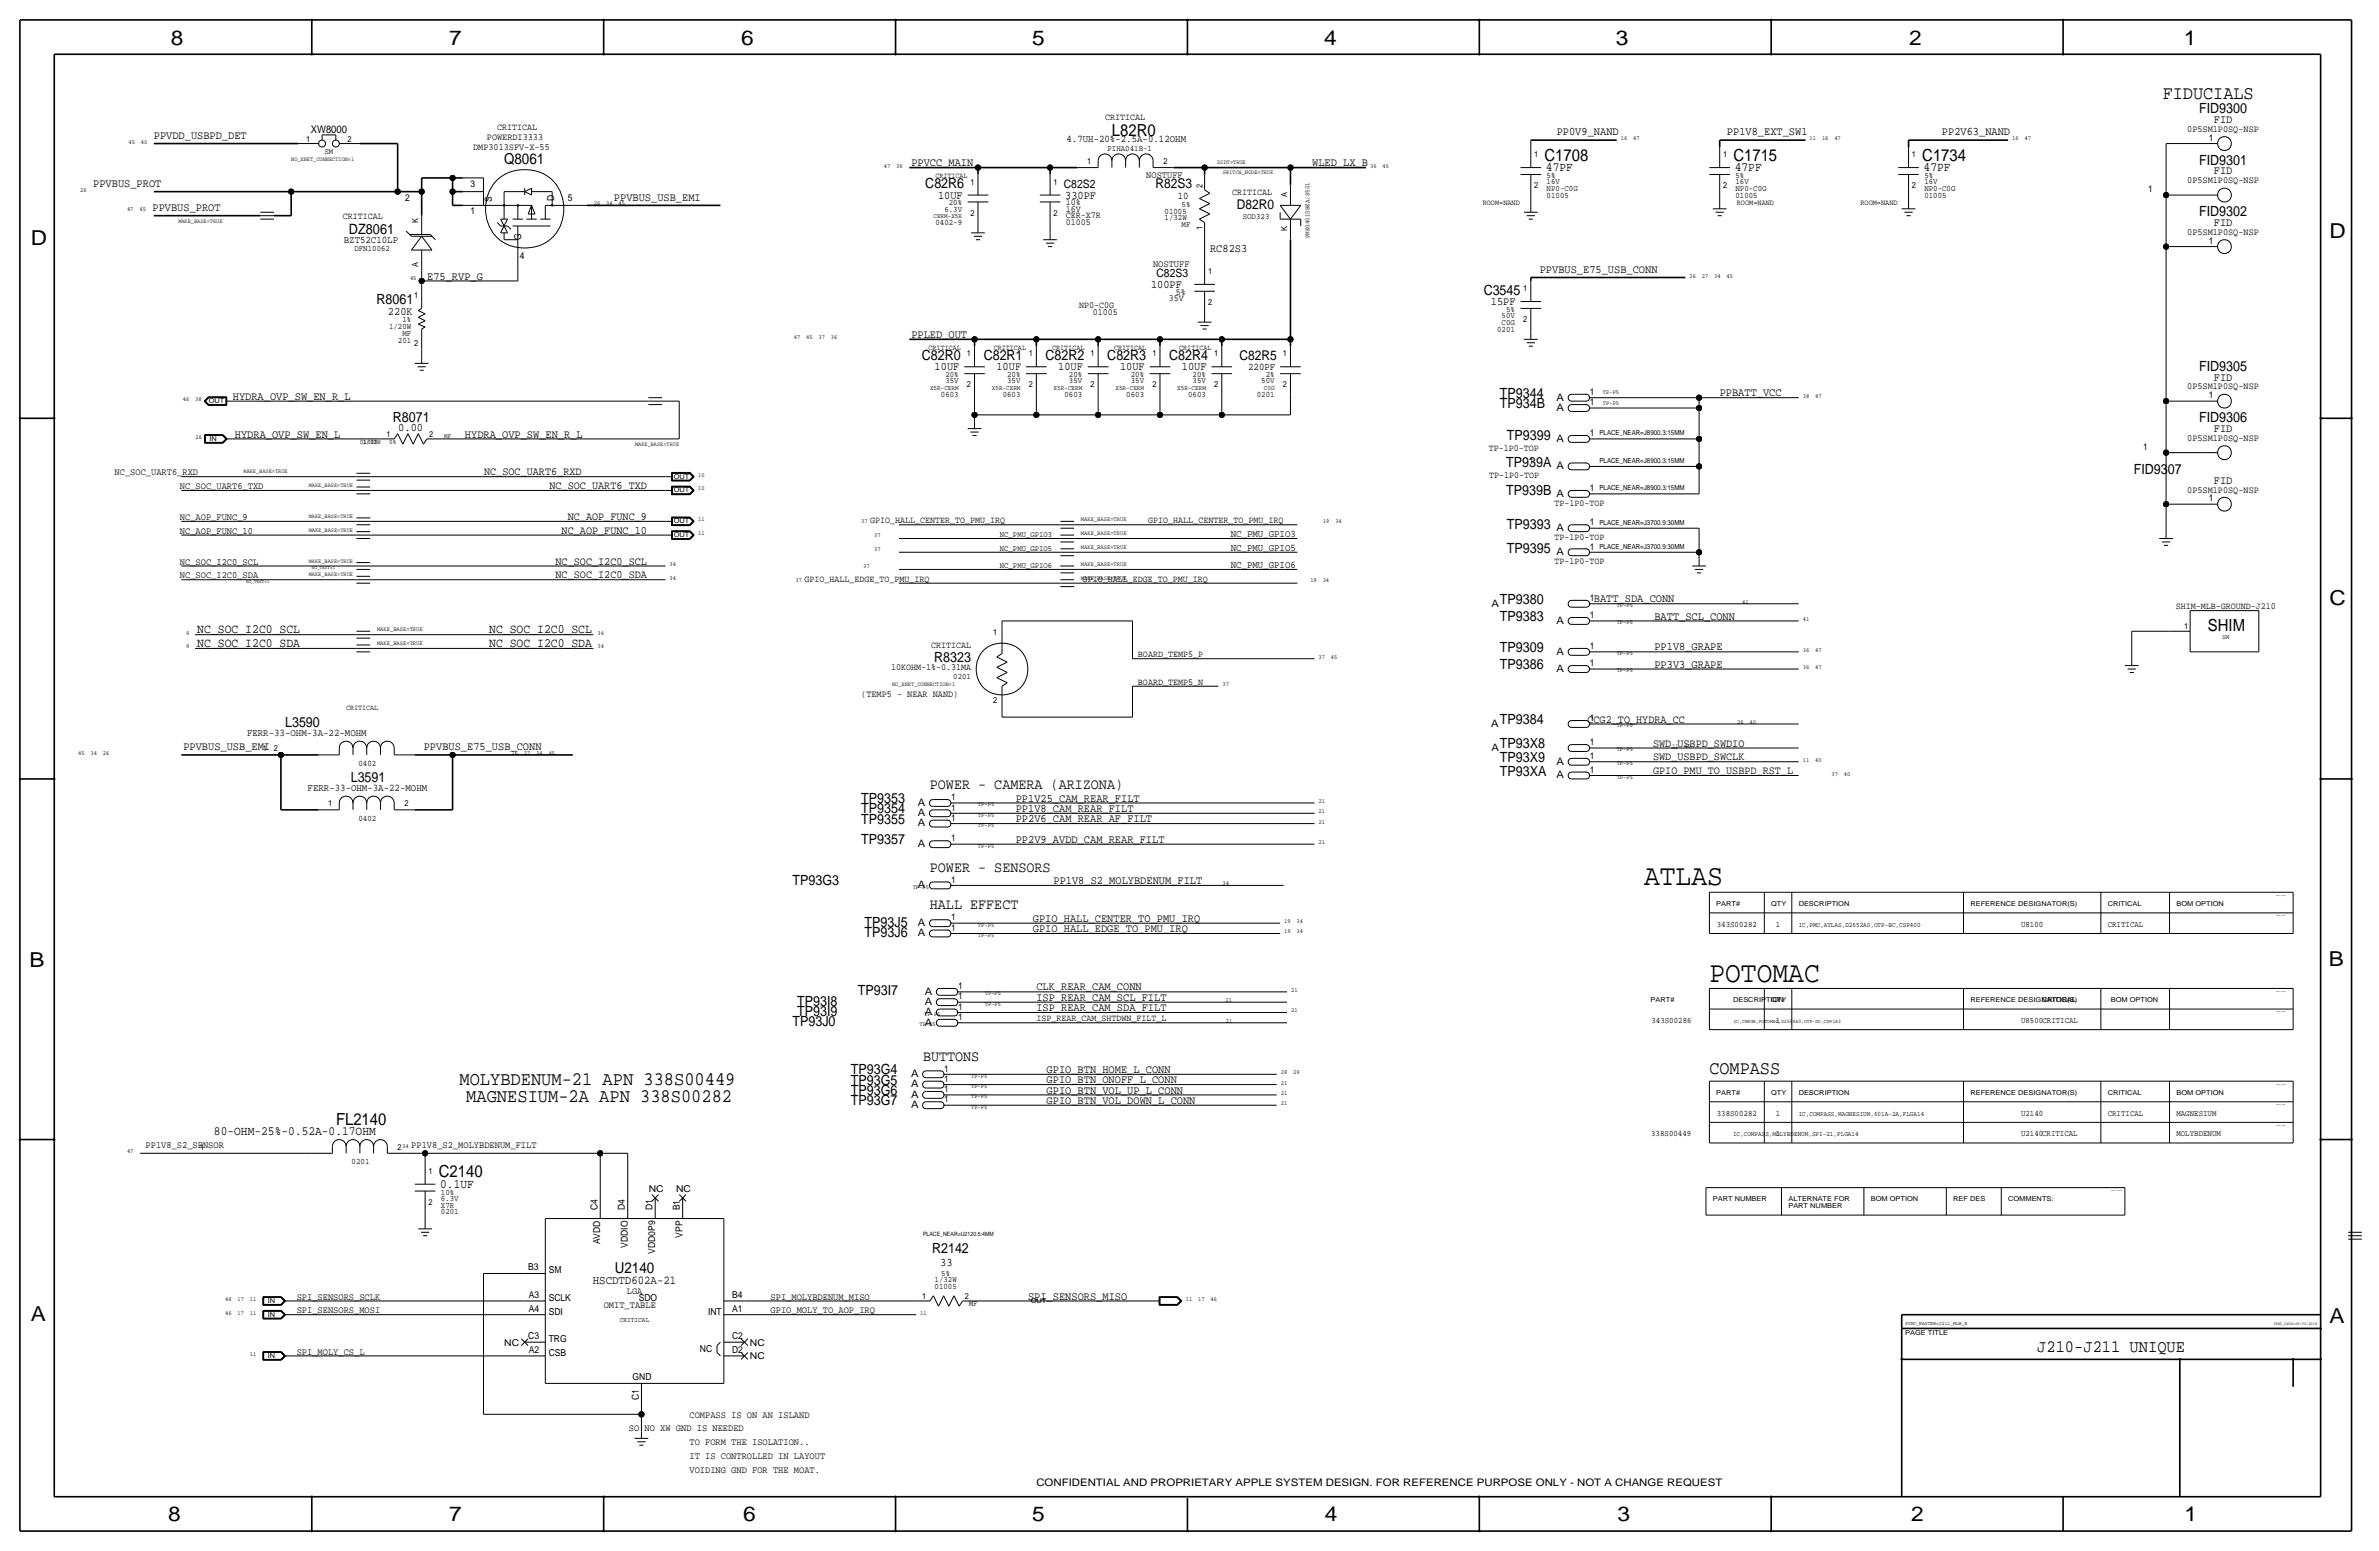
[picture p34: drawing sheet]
<svg xmlns="http://www.w3.org/2000/svg" width="880mm" height="574mm" viewBox="0 0 880 574" stroke-linecap="round" stroke-linejoin="round" font-family="sans-serif">
<defs><g id="words">
<g font-size="10.9">
<text x="608.1" y="327.4">ATLAS</text>
<text x="632.2" y="363">POTOMAC</text>
</g>
<g font-size="7.6">
<text x="63.2" y="16.5">8</text>
<text x="166.1" y="16.5">7</text>
<text x="274.1" y="16.5">6</text>
<text x="381.8" y="16.5">5</text>
<text x="489.7" y="16.5">4</text>
<text x="597.7" y="16.5">3</text>
<text x="706.1" y="16.5">2</text>
<text x="807.7" y="16.5">1</text>
<text x="861.6" y="88.1">D</text>
<text x="11.4" y="90.4">D</text>
<text x="861.6" y="223.8">C</text>
<text x="10.9" y="357.6">B</text>
<text x="861.3" y="357.4">B</text>
<text x="11.4" y="488.4">A</text>
<text x="861.6" y="489.2">A</text>
<text x="62.2" y="562.6">8</text>
<text x="166.1" y="562.6">7</text>
<text x="274.8" y="562.6">6</text>
<text x="381.8" y="562.6">5</text>
<text x="490" y="562.6">4</text>
<text x="598.2" y="562.6">3</text>
<text x="706.9" y="562.6">2</text>
<text x="808" y="562.6">1</text>
</g>
<g font-size="7.1">
<text x="169.9" y="401.1">MOLYBDENUM-21 APN 338S00449</text>
<text x="172.5" y="407.4">MAGNESIUM-2A APN 338S00282</text>
</g>
<g font-size="7">
<text x="799.8" y="36.6">FIDUCIALS</text>
<text x="632.2" y="397.3">COMPASS</text>
</g>
<text font-size="6.4" x="753.4" y="500.1">J210-J211 UNIQUE</text>
<g font-size="6.2">
<text x="411.3" y="50.3">L82R0</text>
<text x="571.2" y="59.4">C1708</text>
<text x="641.1" y="59.4">C1715</text>
<text x="710.9" y="59.4">C1734</text>
<text x="816.6" y="233.4">SHIM</text>
<text x="124.3" y="416.1">FL2140</text>
<text x="162.3" y="435.4">C2140</text>
</g>
<g font-size="5.6">
<text x="186.4" y="60.7">Q8061</text>
<text x="343.9" y="291.8">POWER - CAMERA (ARIZONA)</text>
<text x="343.9" y="322.3">POWER - SENSORS</text>
<text x="343.9" y="336.3">HALL EFFECT</text>
<text x="341.4" y="392.2">BUTTONS</text>
<text x="227.4" y="470.9">U2140</text>
</g>
<text font-size="5.3" x="129.1" y="86.4">DZ8061</text>
<g font-size="5.2">
<text x="813.3" y="41.9">FID9300</text>
<text x="813.3" y="61">FID9301</text>
<text x="342.2" y="69.6">C82R6</text>
<text x="813.3" y="80">FID9302</text>
<text x="139.3" y="112.5">R8061</text>
<text x="548.7" y="109">C3545</text>
<text x="340.9" y="133.1">C82R0</text>
<text x="363.8" y="133.1">C82R1</text>
<text x="386.7" y="133.1">C82R2</text>
<text x="409.5" y="133.1">C82R3</text>
<text x="432.4" y="133.1">C82R4</text>
<text x="813.3" y="137.2">FID9305</text>
<text x="554.7" y="147.1">TP9344</text>
<text x="145.3" y="156">R8071</text>
<text x="554.7" y="150.9">TP934B</text>
<text x="813.3" y="156.2">FID9306</text>
<text x="557.3" y="162.6">TP9399</text>
<text x="557" y="172.7">TP939A</text>
<text x="789.2" y="175.3">FID9307</text>
<text x="557" y="182.9">TP939B</text>
<text x="557.3" y="195.6">TP9393</text>
<text x="557.3" y="204.5">TP9395</text>
<text x="554.7" y="223.3">TP9380</text>
<text x="554.7" y="229.6">TP9383</text>
<text x="345.5" y="244.9">R8323</text>
<text x="554.7" y="241">TP9309</text>
<text x="554.7" y="247.4">TP9386</text>
<text x="105.4" y="268.7">L3590</text>
<text x="554.7" y="267.7">TP9384</text>
<text x="554.7" y="281.7">TP93X9</text>
<text x="554.7" y="276.6">TP93X8</text>
<text x="554.7" y="286.8">TP93XA</text>
<text x="129.7" y="289.1">L3591</text>
<text x="318.5" y="296.9">TP9353</text>
<text x="318.5" y="300.7">TP9354</text>
<text x="318.5" y="304.5">TP9355</text>
<text x="318.5" y="312.2">TP9357</text>
<text x="293.1" y="327.4">TP93G3</text>
<text x="319.8" y="346.5">TP93J6</text>
<text x="319.8" y="342.6">TP93J5</text>
<text x="294.8" y="371.9">TP93I8</text>
<text x="317.2" y="368">TP93I7</text>
<text x="294.8" y="375.7">TP93I9</text>
<text x="293.1" y="379.5">TP93J0</text>
<text x="314.7" y="401.1">TP93G5</text>
<text x="314.7" y="397.3">TP93G4</text>
<text x="314.7" y="404.9">TP93G6</text>
<text x="314.7" y="408.7">TP93G7</text>
<text x="344.7" y="463.3">R2142</text>
</g>
<g font-size="5">
<text x="427.3" y="69.6">R82S3</text>
<text x="457.4" y="77.2">D82R0</text>
<text x="458.4" y="133.1">C82R5</text>
</g>
<g font-size="4.7">
<text x="571.8" y="63.2">47PF</text>
<text x="641.6" y="63.2">47PF</text>
<text x="711.5" y="63.2">47PF</text>
<text x="73" y="234.2">NC_SOC_I2C0_SCL</text>
<text x="73" y="239.3">NC_SOC_I2C0_SDA</text>
<text x="180.9" y="234.2">NC_SOC_I2C0_SCL</text>
<text x="180.9" y="239.3">NC_SOC_I2C0_SDA</text>
<text x="79.1" y="419.6">80-OHM-25%-0.52A-0.17OHM</text>
<text x="162.8" y="439.2">0.1UF</text>
</g>
<text font-size="4.4" x="219.3" y="474.7">HSCDTD602A-21</text>
<g font-size="4.3">
<text x="818.8" y="45.5">FID</text>
<text x="56.9" y="51.3">PPVDD_USBPD_DET</text>
<text x="575.7" y="50">PP0V9_NAND</text>
<text x="638.7" y="50">PP1V8_EXT_SW1</text>
<text x="718.2" y="50">PP2V63_NAND</text>
<text x="337.1" y="61.5">PPVCC_MAIN</text>
<text x="485.3" y="61.5">WLED_LX_B</text>
<text x="818.8" y="64.5">FID</text>
<text x="34.5" y="69.1">PPVBUS_PROT</text>
<text x="393.4" y="69.6">C82S2</text>
<text x="56.4" y="78">PPVBUS_PROT</text>
<text x="227.1" y="74.2">PPVBUS_USB_EMI</text>
<text x="346.9" y="73.4">10UF</text>
<text x="394" y="73.4">330PF</text>
<text x="818.8" y="83.6">FID</text>
<text x="447.5" y="93.2">RC82S3</text>
<text x="569.5" y="100.8">PPVBUS_E75_USB_CONN</text>
<text x="158" y="103.4">E75_RVP_G</text>
<text x="425.7" y="106.4">100PF</text>
<text x="427.7" y="102.6">C82S3</text>
<text x="551.4" y="112.8">15PF</text>
<text x="143.5" y="116.3">220K</text>
<text x="337.1" y="125">PPLED_OUT</text>
<text x="345.7" y="136.9">10UF</text>
<text x="368.5" y="136.9">10UF</text>
<text x="391.4" y="136.9">10UF</text>
<text x="414.2" y="136.9">10UF</text>
<text x="437.1" y="136.9">10UF</text>
<text x="818.8" y="140.7">FID</text>
<text x="86.1" y="147.8">HYDRA_OVP_SW_EN_R_L</text>
<text x="636" y="146.6">PPBATT_VCC</text>
<text x="86.9" y="161.8">HYDRA_OVP_SW_EN_L</text>
<text x="147.3" y="159.5">0.00</text>
<text x="172" y="161.8">HYDRA_OVP_SW_EN_R_L</text>
<text x="818.8" y="159.8">FID</text>
<text x="818.8" y="178.8">FID</text>
<text x="589.5" y="222.8">BATT_SDA_CONN</text>
<text x="611.9" y="229.1">BATT_SCL_CONN</text>
<text x="611.9" y="240.5">PP1V8_GRAPE</text>
<text x="611.9" y="246.9">PP3V3_GRAPE</text>
<text x="67.8" y="277.4">PPVBUS_USB_EMI</text>
<text x="156.7" y="277.4">PPVBUS_E75_USB_CONN</text>
<text x="375.7" y="296.4">PP1V25_CAM_REAR_FILT</text>
<text x="375.7" y="304">PP2V6_CAM_REAR_AF_FILT</text>
<text x="375.7" y="300.2">PP1V8_CAM_REAR_FILT</text>
<text x="375.7" y="311.7">PP2V9_AVDD_CAM_REAR_FILT</text>
<text x="389.6" y="326.9">PP1V8_S2_MOLYBDENUM_FILT</text>
<text x="382" y="340.9">GPIO_HALL_CENTER_TO_PMU_IRQ</text>
<text x="382" y="344.7">GPIO_HALL_EDGE_TO_PMU_IRQ</text>
<text x="383.3" y="370.1">ISP_REAR_CAM_SCL_FILT</text>
<text x="383.3" y="366.3">CLK_REAR_CAM_CONN</text>
<text x="383.3" y="373.9">ISP_REAR_CAM_SDA_FILT</text>
<text x="387.1" y="396.7">GPIO_BTN_HOME_L_CONN</text>
<text x="387.1" y="400.6">GPIO_BTN_ONOFF_L_CONN</text>
<text x="387.1" y="404.4">GPIO_BTN_VOL_UP_L_CONN</text>
<text x="387.1" y="408.2">GPIO_BTN_VOL_DOWN_L_CONN</text>
<text x="347.7" y="468.1">33</text>
<text x="380.2" y="480.6">SPI_SENSORS_MISO</text>
</g>
<g font-size="4.2">
<text x="179.1" y="175.8">NC_SOC_UART6_RXD</text>
<text x="203.2" y="180.8">NC_SOC_UART6_TXD</text>
<text x="207.7" y="197.4">NC_AOP_FUNC_10</text>
<text x="210" y="192.3">NC_AOP_FUNC_9</text>
<text x="205.5" y="208.8">NC_SOC_I2C0_SCL</text>
<text x="205.5" y="213.9">NC_SOC_I2C0_SDA</text>
<text x="587.1" y="267.2">CCG2_TO_HYDRA_CC</text>
<text x="611.4" y="276.1">SWD_USBPD_SWDIO</text>
<text x="611.4" y="281.2">SWD_USBPD_SWCLK</text>
<text x="611.4" y="286.3">GPIO_PMU_TO_USBPD_RST_L</text>
</g>
<text font-size="3.9" x="115" y="49.3">XW8000</text>
<g font-size="3.8">
<text x="394.4" y="52.6">4.7UH-20%-2.5A-0.12OHM</text>
<text x="435.6" y="73.7">10</text>
<text x="127.2" y="89.9">BZT52C10LP</text>
<text x="461.6" y="136.9">220PF</text>
<text x="575.7" y="148.1">A</text>
<text x="575.7" y="151.9">A</text>
<text x="575.7" y="163.4">A</text>
<text x="575.7" y="173.5">A</text>
<text x="575.7" y="183.7">A</text>
<text x="575.7" y="196.4">A</text>
<text x="455.2" y="198.6">NC_PMU_GPIO3</text>
<text x="455.2" y="203.7">NC_PMU_GPIO5</text>
<text x="575.7" y="205.3">A</text>
<text x="455.2" y="210.1">NC_PMU_GPIO6</text>
<text x="551.6" y="224.3">A</text>
<text x="575.7" y="230.7">A</text>
<text x="575.7" y="242.1">A</text>
<text x="575.7" y="248.5">A</text>
<text x="551.4" y="268.8">A</text>
<text x="91.4" y="272.3">FERR-33-OHM-3A-22-MOHM</text>
<text x="551.6" y="277.7">A</text>
<text x="575.7" y="287.8">A</text>
<text x="575.7" y="282.8">A</text>
<text x="113.8" y="292.6">FERR-33-OHM-3A-22-MOHM</text>
<text x="339.5" y="298">A</text>
<text x="339.5" y="301.8">A</text>
<text x="339.5" y="305.6">A</text>
<text x="339.5" y="313.2">A</text>
<text x="339.5" y="328.5">A</text>
<text x="339.5" y="346.3">A</text>
<text x="339.5" y="342.4">A</text>
<text x="342" y="367.8">A</text>
<text x="342" y="371.7">A</text>
<text x="342" y="375.5">A</text>
<text x="342" y="379.3">A</text>
<text x="337" y="398.3">A</text>
<text x="337" y="402.1">A</text>
<text x="337" y="405.9">A</text>
<text x="337" y="409.8">A</text>
<text x="383.3" y="549.7">CONFIDENTIAL AND PROPRIETARY APPLE SYSTEM DESIGN. FOR REFERENCE PURPOSE ONLY - NOT A CHANGE REQUEST</text>
</g>
<g font-size="3.6">
<text x="423.9" y="65.8">NOSTUFF</text>
<text x="426.5" y="98.8">NOSTUFF</text>
<text x="42.4" y="175.8">NC_SOC_UART6_RXD</text>
<text x="66.5" y="180.8">NC_SOC_UART6_TXD</text>
<text x="66.5" y="192.3">NC_AOP_FUNC_9</text>
<text x="66.5" y="197.4">NC_AOP_FUNC_10</text>
<text x="66.5" y="208.8">NC_SOC_I2C0_SCL</text>
<text x="66.5" y="213.9">NC_SOC_I2C0_SDA</text>
<text x="53.8" y="424.7">PP1V8_S2_SENSOR</text>
<text x="152.1" y="424.7">PP1V8_S2_MOLYBDENUM_FILT</text>
<text x="109.7" y="485.6">SPI_SENSORS_MOSI</text>
<text x="109.7" y="480.6">SPI_SENSORS_SCLK</text>
<text x="223.3" y="483.6">OMIT_TABLE</text>
<text x="285" y="480.6">SPI_MOLYBDENUM_MISO</text>
<text x="285" y="485.6">GPIO_MOLY_TO_AOP_IRQ</text>
<text x="109.7" y="500.9">SPI_MOLY_CS_L</text>
<text x="255" y="524.3">COMPASS IS ON AN ISLAND</text>
<text x="232.6" y="529.3">SO NO XW GND IS NEEDED</text>
<text x="255" y="539.5">IT IS CONTROLLED IN LAYOUT</text>
<text x="255" y="534.4">TO FORM THE ISOLATION..</text>
<text x="255" y="544.6">VOIDING GND FOR THE MOAT.</text>
</g>
<g font-size="3.5">
<text x="408.7" y="44.2">CRITICAL</text>
<text x="180.1" y="51.8">POWERDI3333</text>
<text x="183.9" y="48">CRITICAL</text>
<text x="809" y="48.8">0P5SM1P0SQ-NSP</text>
<text x="816.9" y="52.1">1</text>
<text x="175" y="55.6">DMP3013SFV-X-55</text>
<text x="174.1" y="69.1">3</text>
<text x="455.7" y="71.9">CRITICAL</text>
<text x="794.5" y="71.1">1</text>
<text x="809" y="67.8">0P5SM1P0SQ-NSP</text>
<text x="149.9" y="74.2">2</text>
<text x="181.9" y="74.7" transform="rotate(-90 181.9 74.7)">S</text>
<text x="205" y="74.4" transform="rotate(-90 205 74.4)">D</text>
<text x="210.1" y="74.2">5</text>
<text x="394.2" y="75.9">10%</text>
<text x="126.7" y="81">CRITICAL</text>
<text x="174" y="79.3">1</text>
<text x="394.2" y="83.3">01005</text>
<text x="394.2" y="78.2">16V</text>
<text x="394.2" y="80.8">CER-X7R</text>
<text x="192.8" y="88.6" transform="rotate(-90 192.8 88.6)">G</text>
<text x="809" y="86.9">0P5SM1P0SQ-NSP</text>
<text x="192.3" y="95.8">4</text>
<text x="816.9" y="90.2">1</text>
<text x="399.1" y="113.8">NP0-C0G</text>
<text x="432.3" y="111.3">35V</text>
<text x="434.8" y="109">5%</text>
<text x="404.2" y="116.3">01005</text>
<text x="588" y="149.9">1</text>
<text x="588" y="146">1</text>
<text x="809" y="144">0P5SM1P0SQ-NSP</text>
<text x="816.9" y="147.3">1</text>
<text x="588" y="161.3">1</text>
<text x="550.7" y="166.6">TP-1P0-TOP</text>
<text x="792.7" y="166.4">1</text>
<text x="809" y="163.1">0P5SM1P0SQ-NSP</text>
<text x="565.6" y="171.4">1</text>
<text x="550.8" y="176.8">TP-1P0-TOP</text>
<text x="588" y="181.6">1</text>
<text x="809" y="182.1">0P5SM1P0SQ-NSP</text>
<text x="816.9" y="185.4">1</text>
<text x="574.9" y="186.9">TP-1P0-TOP</text>
<text x="321.8" y="193.5">GPIO_HALL_CENTER_TO_PMU_IRQ</text>
<text x="424.7" y="193.5">GPIO_HALL_CENTER_TO_PMU_IRQ</text>
<text x="588" y="194.3">1</text>
<text x="574.9" y="199.6">TP-1P0-TOP</text>
<text x="588" y="203.2">1</text>
<text x="574.9" y="208.5">TP-1P0-TOP</text>
<text x="297.5" y="215.1">GPIO_HALL_EDGE_TO_PMU_IRQ</text>
<text x="400.4" y="215.1">GPIO_HALL_EDGE_TO_PMU_IRQ</text>
<text x="588" y="222.2">1</text>
<text x="804.7" y="225">SHIM-MLB-GROUND-J210</text>
<text x="588" y="228.6">1</text>
<text x="344.4" y="239.8">CRITICAL</text>
<text x="420.9" y="243.1">BOARD_TEMP5_P</text>
<text x="588" y="240">1</text>
<text x="329.5" y="247.7">10KOHM-1%-0.31MA</text>
<text x="588" y="246.4">1</text>
<text x="318.5" y="257.6">(TEMP5 - NEAR NAND)</text>
<text x="420.9" y="253.2">BOARD_TEMP5_N</text>
<text x="588" y="266.7">1</text>
<text x="588" y="275.6">1</text>
<text x="588" y="280.7">1</text>
<text x="588" y="285.8">1</text>
<text x="351.8" y="299.7">1</text>
<text x="351.8" y="295.9">1</text>
<text x="351.8" y="303.5">1</text>
<text x="351.8" y="311.1">1</text>
<text x="351.8" y="326.4">1</text>
<text x="351.8" y="340.4">1</text>
<text x="351.8" y="344.2">1</text>
<text x="354.3" y="365.8">1</text>
<text x="354.3" y="369.6">1</text>
<text x="354.3" y="373.4">1</text>
<text x="354.3" y="377.2">1</text>
<text x="383.3" y="377.7">ISP_REAR_CAM_SHTDWN_FILT_L</text>
<text x="349.2" y="400">1</text>
<text x="349.2" y="396.2">1</text>
<text x="349.2" y="407.7">1</text>
<text x="349.2" y="403.9">1</text>
<text x="239.9" y="440.9">NC</text>
<text x="250.1" y="440.9">NC</text>
<text x="221" y="447.5" transform="rotate(-90 221 447.5)">C4</text>
<text x="231.1" y="447.5" transform="rotate(-90 231.1 447.5)">D4</text>
<text x="241.3" y="447.5" transform="rotate(-90 241.3 447.5)">D1</text>
<text x="251.5" y="447.5" transform="rotate(-90 251.5 447.5)">B1</text>
<text x="222" y="460.1" transform="rotate(-90 222 460.1)">AVDD</text>
<text x="232.2" y="461.3" transform="rotate(-90 232.2 461.3)">VDDIO</text>
<text x="252.5" y="457.7" transform="rotate(-90 252.5 457.7)">VPP</text>
<text x="242.3" y="463.6" transform="rotate(-90 242.3 463.6)">VDD0P9</text>
<text x="195.3" y="469.6">B3</text>
<text x="202.9" y="470.9">SM</text>
<text x="231.9" y="478.5">LGA</text>
<text x="195.5" y="485.1">A4</text>
<text x="195.5" y="480.1">A3</text>
<text x="202.9" y="481.1">SCLK</text>
<text x="236.2" y="481.1">SDO</text>
<text x="270.8" y="480.1">B4</text>
<text x="270.8" y="485.1">A1</text>
<text x="202.9" y="486.2">SDI</text>
<text x="261.9" y="486.2">INT</text>
<text x="186.5" y="497.6">NC</text>
<text x="195.4" y="495.3">C3</text>
<text x="202.9" y="496.3">TRG</text>
<text x="270.8" y="495.3">C2</text>
<text x="277.4" y="497.6">NC</text>
<text x="195.5" y="500.4">A2</text>
<text x="202.9" y="501.4">CSB</text>
<text x="258.8" y="499.9">NC</text>
<text x="270.8" y="500.4">D2</text>
<text x="277.4" y="502.7">NC</text>
<text x="234" y="510.1">GND</text>
<text x="236.2" y="517.9" transform="rotate(-90 236.2 517.9)">C1</text>
</g>
<g font-size="3.1">
<text x="113.3" y="52.3">1</text>
<text x="128.5" y="52.3">2</text>
<text x="120" y="56.9">SM</text>
<text x="409.6" y="55.9">PIHA041B-1</text>
<text x="567.4" y="58.2">1</text>
<text x="637.3" y="58.2">1</text>
<text x="707.1" y="58.2">1</text>
<text x="402.1" y="60.7">1</text>
<text x="430.3" y="60.7">2</text>
<text x="572" y="65.8">5%</text>
<text x="641.9" y="65.8">5%</text>
<text x="711.7" y="65.8">5%</text>
<text x="358.9" y="68.3">1</text>
<text x="389.6" y="68.3">1</text>
<text x="444.8" y="69.3" transform="rotate(-90 444.8 69.3)">2</text>
<text x="567.4" y="69.6">2</text>
<text x="572" y="68.1">16V</text>
<text x="572" y="70.6">NP0-C0G</text>
<text x="637.3" y="69.6">2</text>
<text x="641.9" y="68.1">16V</text>
<text x="641.9" y="70.6">NP0-C0G</text>
<text x="707.1" y="69.6">2</text>
<text x="711.7" y="68.1">16V</text>
<text x="711.7" y="70.6">NP0-C0G</text>
<text x="350.9" y="75.9">20%</text>
<text x="437" y="76.5">5%</text>
<text x="476" y="72.7" transform="rotate(-90 476 72.7)">A</text>
<text x="572" y="73.2">01005</text>
<text x="641.9" y="73.2">01005</text>
<text x="711.7" y="73.2">01005</text>
<text x="154.7" y="82.3" transform="rotate(-90 154.7 82.3)">K</text>
<text x="346" y="83.3">0402-9</text>
<text x="349.3" y="78.2">6.3V</text>
<text x="358.9" y="79.8">2</text>
<text x="389.6" y="79.8">2</text>
<text x="430.7" y="81.5">1/32W</text>
<text x="430.7" y="79">01005</text>
<text x="459.6" y="81">SOD323</text>
<text x="437" y="84.1">MF</text>
<text x="444.8" y="85.1" transform="rotate(-90 444.8 85.1)">1</text>
<text x="476" y="85.4" transform="rotate(-90 476 85.4)">K</text>
<text x="131.1" y="93">DFN10062</text>
<text x="154.7" y="98.8" transform="rotate(-90 154.7 98.8)">A</text>
<text x="446.8" y="101.3">1</text>
<text x="563.4" y="107.7">1</text>
<text x="153.2" y="110.2">1</text>
<text x="446.8" y="112.8">2</text>
<text x="148.8" y="119.1">1%</text>
<text x="555.4" y="117.6">50V</text>
<text x="557" y="115.3">5%</text>
<text x="563.4" y="119.1">2</text>
<text x="143.9" y="121.7">1/20W</text>
<text x="148.8" y="124.2">MF</text>
<text x="553.7" y="122.7">0201</text>
<text x="555.4" y="120.1">C0G</text>
<text x="147.2" y="126.7">201</text>
<text x="153.2" y="128">2</text>
<text x="357.6" y="131.8">1</text>
<text x="380.5" y="131.8">1</text>
<text x="403.3" y="131.8">1</text>
<text x="426.2" y="131.8">1</text>
<text x="449.1" y="131.8">1</text>
<text x="474.5" y="131.8">1</text>
<text x="349.6" y="139.4">20%</text>
<text x="349.6" y="141.7">35V</text>
<text x="357.6" y="143.3">2</text>
<text x="372.5" y="141.7">35V</text>
<text x="372.5" y="139.4">20%</text>
<text x="380.5" y="143.3">2</text>
<text x="395.4" y="139.4">20%</text>
<text x="395.4" y="141.7">35V</text>
<text x="403.3" y="143.3">2</text>
<text x="418.2" y="139.4">20%</text>
<text x="418.2" y="141.7">35V</text>
<text x="426.2" y="143.3">2</text>
<text x="441.1" y="141.7">35V</text>
<text x="441.1" y="139.4">20%</text>
<text x="449.1" y="143.3">2</text>
<text x="466.5" y="141.7">50V</text>
<text x="468.1" y="139.4">2%</text>
<text x="474.5" y="143.3">2</text>
<text x="348" y="146.8">0603</text>
<text x="370.8" y="146.8">0603</text>
<text x="393.7" y="146.8">0603</text>
<text x="416.6" y="146.8">0603</text>
<text x="439.4" y="146.8">0603</text>
<text x="464.8" y="146.8">0201</text>
<text x="143" y="161.5">1</text>
<text x="158.7" y="161.5">2</text>
<text x="807.8" y="232.5">1</text>
<text x="367.3" y="234.7">1</text>
<text x="352.6" y="251.2">0201</text>
<text x="367.3" y="260.1">2</text>
<text x="97.3" y="277.9">1</text>
<text x="101.3" y="277.9">2</text>
<text x="132.6" y="283.2">0402</text>
<text x="121.4" y="298.2">1</text>
<text x="149.6" y="298.2">2</text>
<text x="132.6" y="303.5">0402</text>
<text x="634.9" y="342.6">343S00282</text>
<text x="656.8" y="342.6">1</text>
<text x="747.5" y="342.6">U8100</text>
<text x="779.5" y="342.6">CRITICAL</text>
<text x="610.8" y="378.2">343S00286</text>
<text x="656.8" y="378.2">1</text>
<text x="747.5" y="378.2">U8500CRITICAL</text>
<text x="634.9" y="412.5">338S00282</text>
<text x="656.8" y="412.5">1</text>
<text x="747.5" y="412.5">U2140</text>
<text x="779.5" y="412.5">CRITICAL</text>
<text x="804.9" y="412.5">MAGNESIUM</text>
<text x="74.1" y="425.2">1</text>
<text x="147.1" y="425.2">2</text>
<text x="610.7" y="420.1">338S00449</text>
<text x="656.8" y="420.1">1</text>
<text x="747.5" y="420.1">U2140CRITICAL</text>
<text x="804.9" y="420.1">MOLYBDENUM</text>
<text x="130.1" y="430.5">0201</text>
<text x="158.5" y="434.1">1</text>
<text x="163.1" y="441.7">10%</text>
<text x="163.1" y="444">6.3V</text>
<text x="158.5" y="445.5">2</text>
<text x="163.1" y="446.5">X7R</text>
<text x="163.1" y="449.1">0201</text>
<text x="348.1" y="471.7">5%</text>
<text x="345.6" y="474.2">1/32W</text>
<text x="345.6" y="476.8">01005</text>
<text x="341.1" y="480.3">1</text>
<text x="356.9" y="480.3">2</text>
<text x="358.3" y="483.1">MF</text>
</g>
<g font-size="3">
<text x="369.8" y="198.6">NC_PMU_GPIO3</text>
<text x="369.8" y="203.7">NC_PMU_GPIO5</text>
<text x="369.8" y="210.1">NC_PMU_GPIO6</text>
</g>
<g font-size="2.9">
<text x="548.4" y="75.9">ROOM=NAND</text>
<text x="642.4" y="75.9">ROOM=NAND</text>
<text x="688.1" y="75.9">ROOM=NAND</text>
</g>
<g font-size="2.8">
<text x="346" y="65.8">CRITICAL</text>
<text x="343.4" y="129.3">CRITICAL</text>
<text x="367.6" y="129.3">CRITICAL</text>
<text x="389.2" y="129.3">CRITICAL</text>
<text x="412" y="129.3">CRITICAL</text>
<text x="436.1" y="129.3">CRITICAL</text>
<text x="128" y="262.6">CRITICAL</text>
</g>
<g font-size="2.6">
<text x="591.6" y="161">PLACE_NEAR=J8900.3:15MM</text>
<text x="591.6" y="171.2">PLACE_NEAR=J8900.3:15MM</text>
<text x="591.6" y="181.4">PLACE_NEAR=J8900.3:15MM</text>
<text x="591.6" y="194.1">PLACE_NEAR=J3700.9:30MM</text>
<text x="591.6" y="202.9">PLACE_NEAR=J3700.9:30MM</text>
<text x="229.2" y="488.7">CRITICAL</text>
</g>
<g font-size="2.5">
<text x="345.2" y="80.8">CERM-X5R</text>
<text x="77.2" y="149.1">OUT</text>
<text x="344" y="144.3">X5R-CERM</text>
<text x="366.8" y="144.3">X5R-CERM</text>
<text x="389.7" y="144.3">X5R-CERM</text>
<text x="412.5" y="144.3">X5R-CERM</text>
<text x="435.4" y="144.3">X5R-CERM</text>
<text x="467.4" y="144.3">C0G</text>
<text x="164.3" y="161.8">MF</text>
<text x="77.5" y="163.1">IN</text>
<text x="133.1" y="164.3">01005</text>
<text x="134.2" y="164.3">1/32W</text>
<text x="144" y="164.3">0%</text>
<text x="249.2" y="177">OUT</text>
<text x="249.2" y="182.1">OUT</text>
<text x="249.2" y="193.5">OUT</text>
<text x="249.2" y="198.6">OUT</text>
<text x="821.9" y="236.5">SM</text>
<text x="634.7" y="335">PART#</text>
<text x="655.1" y="335">QTY</text>
<text x="665.2" y="335">DESCRIPTION</text>
<text x="728.7" y="335">REFERENCE DESIGNATOR(S)</text>
<text x="779.5" y="335">CRITICAL</text>
<text x="804.9" y="335">BOM OPTION</text>
<text x="665.2" y="342.6">IC,PMU,ATLAS,D2652A0,OTP-BC,CSP400</text>
<text x="610.5" y="370.6">PART#</text>
<text x="641" y="370.6">DESCRIPTION</text>
<text x="655.1" y="370.6">QTY</text>
<text x="728.7" y="370.6">REFERENCE DESIGNATOR(S)</text>
<text x="755.3" y="370.6">CRITICAL</text>
<text x="780.7" y="370.6">BOM OPTION</text>
<text x="634.7" y="404.9">PART#</text>
<text x="655.1" y="404.9">QTY</text>
<text x="665.2" y="404.9">DESCRIPTION</text>
<text x="728.7" y="404.9">REFERENCE DESIGNATOR(S)</text>
<text x="779.5" y="404.9">CRITICAL</text>
<text x="804.9" y="404.9">BOM OPTION</text>
<text x="665.2" y="412.5">IC,COMPASS,MAGNESIUM,601A-2A,FLGA14</text>
<text x="641" y="420.1">IC,COMPASS,MOLYBDENUM,SPI-21,FLGA14</text>
<text x="633.5" y="444.2">PART NUMBER</text>
<text x="661.4" y="444.2">ALTERNATE FOR</text>
<text x="661.4" y="446.8">PART NUMBER</text>
<text x="691.9" y="444.2">BOM OPTION</text>
<text x="722.4" y="444.2">REF DES</text>
<text x="742.7" y="444.2">COMMENTS:</text>
<text x="99.1" y="481.8">IN</text>
<text x="381.2" y="481.8">OUT</text>
<text x="99.1" y="486.9">IN</text>
<text x="704.6" y="493.8">PAGE TITLE</text>
<text x="99.1" y="502.2">IN</text>
</g>
<text font-size="2.4" x="484.3" y="88" transform="rotate(-90 484.3 88)">PMEG4010BEA/S501</text>
<g font-size="2.3">
<text x="47.5" y="53.1">45</text>
<text x="52.1" y="53.1">40</text>
<text x="599.4" y="51.8">16</text>
<text x="604" y="51.8">47</text>
<text x="669.3" y="51.8">11</text>
<text x="673.9" y="51.8">16</text>
<text x="678.4" y="51.8">47</text>
<text x="744.2" y="51.8">16</text>
<text x="748.8" y="51.8">47</text>
<text x="326.9" y="62">47</text>
<text x="331.5" y="62">36</text>
<text x="506.7" y="62">36</text>
<text x="511.3" y="62">45</text>
<text x="29.7" y="70.9">26</text>
<text x="47" y="78">47</text>
<text x="51.6" y="78">45</text>
<text x="219.7" y="75.9">26</text>
<text x="224.2" y="75.9">34</text>
<text x="228.8" y="75.9">45</text>
<text x="151.6" y="103.4">45</text>
<text x="624.8" y="102.6">26</text>
<text x="629.4" y="102.6">27</text>
<text x="634" y="102.6">34</text>
<text x="638.6" y="102.6">45</text>
<text x="293.6" y="125.5">47</text>
<text x="298.2" y="125.5">45</text>
<text x="302.7" y="125.5">37</text>
<text x="307.3" y="125.5">36</text>
<text x="67.6" y="148.3">46</text>
<text x="72.2" y="148.3">38</text>
<text x="592.8" y="149.6">TP-P5</text>
<text x="592.8" y="145.8">TP-P5</text>
<text x="666.7" y="147.1">38</text>
<text x="671.3" y="147.1">47</text>
<text x="72.3" y="162.3">26</text>
<text x="258.3" y="176.3">10</text>
<text x="258.3" y="181.4">10</text>
<text x="258.3" y="197.9">11</text>
<text x="258.3" y="192.8">11</text>
<text x="318.5" y="193.5">37</text>
<text x="399.8" y="192.8">MAKE_BASE=TRUE</text>
<text x="399.8" y="197.9">MAKE_BASE=TRUE</text>
<text x="489.3" y="193.5">19</text>
<text x="493.9" y="193.5">34</text>
<text x="323.3" y="198.6">37</text>
<text x="323.3" y="203.7">37</text>
<text x="399.8" y="202.9">MAKE_BASE=TRUE</text>
<text x="247.6" y="209.3">34</text>
<text x="399.8" y="209.3">MAKE_BASE=TRUE</text>
<text x="247.6" y="214.4">34</text>
<text x="294.2" y="215.1">37</text>
<text x="319.3" y="210.1">37</text>
<text x="399.8" y="214.4">MAKE_BASE=TRUE</text>
<text x="484.6" y="215.1">19</text>
<text x="489.2" y="215.1">34</text>
<text x="597.9" y="224.5">TP-P5</text>
<text x="644.3" y="223.3">41</text>
<text x="139.4" y="233.4">MAKE_BASE=TRUE</text>
<text x="597.9" y="230.9">TP-P5</text>
<text x="666.7" y="229.6">41</text>
<text x="68.9" y="234.7">9</text>
<text x="68.9" y="239.8">9</text>
<text x="139.4" y="238.5">MAKE_BASE=TRUE</text>
<text x="221" y="234.7">34</text>
<text x="221" y="239.8">34</text>
<text x="487.7" y="243.6">37</text>
<text x="492.3" y="243.6">45</text>
<text x="597.9" y="242.3">TP-P5</text>
<text x="666.7" y="241">36</text>
<text x="671.3" y="241">47</text>
<text x="597.9" y="248.7">TP-P5</text>
<text x="666.7" y="247.4">36</text>
<text x="671.3" y="247.4">47</text>
<text x="452.1" y="253.7">37</text>
<text x="597.9" y="269">TP-P5</text>
<text x="642.5" y="267.7">26</text>
<text x="647" y="267.7">40</text>
<text x="28.9" y="279.1">45</text>
<text x="33.5" y="279.1">34</text>
<text x="38.1" y="279.1">26</text>
<text x="189.2" y="279.1">26</text>
<text x="193.8" y="279.1">27</text>
<text x="198.4" y="279.1">34</text>
<text x="202.9" y="279.1">45</text>
<text x="597.9" y="277.9">TP-P5</text>
<text x="618.4" y="276.6">11</text>
<text x="623" y="276.6">40</text>
<text x="666.7" y="281.7">11</text>
<text x="671.3" y="281.7">40</text>
<text x="597.9" y="283">TP-P5</text>
<text x="677.4" y="286.8">37</text>
<text x="682" y="286.8">40</text>
<text x="597.9" y="288">TP-P5</text>
<text x="361.7" y="298.2">TP-P5</text>
<text x="487.7" y="296.9">21</text>
<text x="361.7" y="302">TP-P5</text>
<text x="361.7" y="305.8">TP-P5</text>
<text x="487.7" y="304.5">21</text>
<text x="487.7" y="300.7">21</text>
<text x="361.7" y="313.4">TP-P5</text>
<text x="487.7" y="312.2">21</text>
<text x="337.5" y="328.7">TP-P5</text>
<text x="452.1" y="327.4">34</text>
<text x="475" y="341.4">19</text>
<text x="479.6" y="341.4">34</text>
<text x="361.7" y="346.5">TP-P5</text>
<text x="361.7" y="342.6">TP-P5</text>
<text x="475" y="345.2">19</text>
<text x="479.6" y="345.2">34</text>
<text x="364.2" y="368">TP-P5</text>
<text x="364.2" y="371.9">TP-P5</text>
<text x="453.2" y="370.6">21</text>
<text x="477.5" y="366.8">21</text>
<text x="341.8" y="375.7">TP-P5</text>
<text x="477.5" y="374.4">21</text>
<text x="340.1" y="379.5">TP-P5</text>
<text x="453.4" y="378.2">21</text>
<text x="359.2" y="398.5">TP-P5</text>
<text x="473.7" y="397.3">28</text>
<text x="473.7" y="401.1">21</text>
<text x="478.3" y="397.3">29</text>
<text x="359.2" y="402.3">TP-P5</text>
<text x="359.2" y="406.1">TP-P5</text>
<text x="473.7" y="404.9">21</text>
<text x="359.2" y="410">TP-P5</text>
<text x="473.7" y="408.7">21</text>
<text x="148.8" y="424.7">34</text>
<text x="47" y="426.5">47</text>
<text x="83.3" y="481.1">46</text>
<text x="87.8" y="481.1">17</text>
<text x="92.4" y="481.1">11</text>
<text x="438.6" y="481.1">11</text>
<text x="443.2" y="481.1">17</text>
<text x="447.8" y="481.1">46</text>
<text x="83.3" y="486.2">46</text>
<text x="87.8" y="486.2">17</text>
<text x="92.4" y="486.2">11</text>
<text x="340.4" y="486.2">11</text>
<text x="92.4" y="501.4">11</text>
</g>
<g font-size="2.2">
<text x="107.7" y="59.4">NO_XNET_CONNECTION=1</text>
<text x="450.3" y="60.7">DIDT=TRUE</text>
<text x="452.2" y="64.5">SWITCH_NODE=TRUE</text>
<text x="66" y="82.3">MAKE_BASE=TRUE</text>
<text x="234.9" y="164.8">MAKE_BASE=TRUE</text>
<text x="90.1" y="175">MAKE_BASE=TRUE</text>
<text x="114.2" y="180.1">MAKE_BASE=TRUE</text>
<text x="114.2" y="191.5">MAKE_BASE=TRUE</text>
<text x="114.2" y="196.6">MAKE_BASE=TRUE</text>
<text x="114.2" y="208">MAKE_BASE=TRUE</text>
<text x="114.2" y="213.1">MAKE_BASE=TRUE</text>
<text x="329.9" y="253.7">NO_XNET_CONNECTION=1</text>
<text x="341.4" y="456.9">PLACE_NEAR=U2120.5:4MM</text>
</g>
<g font-size="2">
<text x="641.1" y="378.2">IC,CHRGR,POTOMAC,D2559A0,OTP-DC,CSP182</text>
<text x="704.6" y="490">SYNC_MASTER=J211_MLB_B</text>
</g>
<g font-size="1.8">
<text x="91" y="215.6">NO_TEST=1</text>
<text x="115.3" y="210.6">NO_TEST=1</text>
</g>
<text font-size="1.5" x="840.9" y="490">SYNC_DATE=09/30/2018</text>
<g font-size=".4">
<text x="841.8" y="331.2">TABLE_5_HEAD</text>
<text x="841.8" y="338.8">TABLE_5_ITEM</text>
<text x="841.8" y="366.8">TABLE_5_HEAD</text>
<text x="841.8" y="374.4">TABLE_5_ITEM</text>
<text x="841.8" y="401.1">TABLE_5_HEAD</text>
<text x="841.8" y="408.7">TABLE_5_ITEM</text>
<text x="841.8" y="416.3">TABLE_5_ITEM</text>
<text x="780.8" y="440.4">TABLE_ALT_HEAD</text>
</g>
</g></defs>
<g fill="none" stroke="#000" stroke-width=".37">
<path d="M110.2 53.1h7.7zM119.1 49.9h5.1zM119.1 49.9v1.9zM124.2 49.9v1.9zM125.5 53.1h7.6zM406.1 59.4v2.6zM406.1 59.4a2.54 2.54 0 0 1 2.6-2.5 2.54 2.54 0 0 1 2.5 2.5 2.54 2.54 0 0 1 2.6-2.5 2.54 2.54 0 0 1 2.5 2.5 2.54 2.54 0 0 1 2.5-2.5 2.54 2.54 0 0 1 2.6 2.5 2.54 2.54 0 0 1 2.5-2.5 2.54 2.54 0 0 1 2.6 2.5M411.2 59.4v2.6zM416.3 59.4v2.6zM421.4 59.4v2.6zM426.5 59.4v2.6zM566.2 51.8v2.6z"/>
<path d="M566.2 54.4v7.6zM636 54.4v7.6zM705.9 54.4v7.6zM801.1 53.1v19zM801.1 53.1h14zM815.1 53.1h5.1zM96.3 79.8h5zM96.3 78.5h5zM156 79.8v6.9zM171.2 65.8h7.6zM171.2 70.9h7.6zM171.2 75.9h25.4z"/>
<path d="M178.8 65.8v10.1zM183.2 67.3a15.1 15.1 0 0 1 22.8 1.4 15 15 0 0 1-5.6 21.7 14.8 14.8 0 0 1-19.2-6.2 15.6 15.6 0 0 1 2-16.9zM186.4 70.9v10.1zM186.4 70.9h7.7zM191.5 75.9v5.1zM194.1 69.6v2.5zM194.1 70.9l2.5 1.2zM194.1 70.9l2.5-1.3zM195.3 79.1h2.6zM196.6 70.9h7.6zM196.6 69.6v2.5zM196.6 75.9v5.1z"/>
<path d="M196.6 75.9l1.3 3.2zM196.6 75.9l-1.3 3.2zM201.7 75.9h15.2zM201.7 75.9v5.1zM204.2 70.9v5zM357.9 72.1h7.6zM357.9 74.7h7.6zM361.7 64.5v7.6zM361.7 74.7v7.6zM384.6 72.1h7.6zM384.6 74.7h7.6zM388.4 64.5v7.6z"/>
<path d="M388.4 74.7v7.6zM398.5 62h7.6zM426.5 62h7.6zM443.6 77.2l3.8 1.9zM443.6 73.4l3.8 1.9zM443.6 73.4l3.8-1.9zM443.6 77.2l3.8-1.9zM445.5 70.2l1.9 1.3zM445.5 64.5v5.7zM473.5 78.5v2.5zM473.5 75.9l3.8 5.1zM473.5 75.9h7.6z"/>
<path d="M477.3 68.3v7.6zM481.1 75.9l-3.8 5.1zM562.4 62h7.6zM562.4 64.5h7.6zM563.6 78.5h5.1zM564.6 79.8h3.1zM566.2 72.1v3.8zM566.2 75.9v2.6zM566.2 64.5v7.6zM632.2 62h7.6zM632.2 64.5h7.6zM633.5 77.2h5.1z"/>
<path d="M634.5 78.5h3zM635.3 79.8h1.5zM636 72.1v2.6zM636 74.7v2.5zM636 64.5v7.6zM702.1 62h7.6zM702.1 64.5h7.6zM703.3 77.2h5.1zM704.3 78.5h3.1zM705.1 79.8h1.5zM705.9 72.1v2.6zM705.9 74.7v2.5z"/>
<path d="M705.9 64.5v7.6zM801.1 72.1v19.1zM801.1 72.1h14zM815.1 72.1h5.1zM96.3 81h5zM150.2 85.4l1.9 2zM151.5 86.7h7.7zM152.1 87.4h7.7zM152.1 92.5h7.7zM156 92.5v7.6zM156 87.4l-3.9 5.1zM156 87.4l3.8 5.1z"/>
<path d="M159.2 86.7l1.8 1.9zM183.9 82.3l1.3 1.3zM185.2 83.6h2.5zM185.2 81l2.5 5.1zM185.2 86.1h2.5zM185.2 81h2.5zM186.4 86.1v2.5zM186.4 88.6h5.1zM187.7 83.6l1.3 1.2zM187.7 81l-2.5 5.1zM189.6 83.6h14zM189.6 81h3.8z"/>
<path d="M191.5 98.8v5.1zM191.5 83.6v15.2zM194.7 81h3.8zM199.8 81h3.8zM359.2 86.1h5zM360.2 87.4h3zM360.9 88.6h1.6zM361.7 82.3v1.3zM361.7 83.6v2.5zM385.8 88.6h5.1zM386.8 89.9h3.1zM387.6 91.2h1.5z"/>
<path d="M388.4 82.3v3.8zM388.4 86.1v2.5zM443.6 81l1.9 1.3zM443.6 81l3.8-1.9zM445.5 87.4v10.1zM445.5 82.3v5.1zM445.5 97.5v7.7zM473.5 81h7.6zM477.3 81v7.6zM481.1 81v2.6zM565.4 81h1.5zM801.1 91.2v57.1z"/>
<path d="M801.1 91.2h14zM815.1 91.2h5.1zM154.7 114.8l1.3-.8zM154.7 119.9l2.5-1.3zM154.7 117.3l2.5-1.2zM154.7 119.9l2.5 1zM154.7 117.3l2.5 1.3zM154.7 114.8l2.5 1.3zM156 100.1v3.8zM156 103.9v2.5zM156 106.4v7.6zM156 103.9h35.5z"/>
<path d="M441.7 105.2h7.6zM441.7 107.7h7.6zM443 119.1h5.1zM445.5 115.3v1.3zM445.5 116.6v2.5zM445.5 107.7v7.6zM562.4 114h7.6zM562.4 111.5h7.6zM566.2 103.9v7.6zM566.2 114v7.7zM153.4 134.4h5.1zM154.4 135.6h3.1z"/>
<path d="M155.2 136.9h1.5zM156 129.3v2.5zM156 131.8v2.6zM156 121.7v7.6zM156 121.7l1.2-.8zM356.6 135.6h7.6zM356.6 138.2h7.6zM360.4 128v7.6zM360.4 138.2v7.6zM379.5 135.6h7.6zM379.5 138.2h7.6zM383.3 128v7.6z"/>
<path d="M383.3 138.2v7.6zM402.3 135.6h7.7zM402.3 138.2h7.7zM406.1 128v7.6zM406.1 138.2v7.6zM425.2 135.6h7.6zM425.2 138.2h7.6zM429 128v7.6zM429 138.2v7.6zM444 120.4h3zM444.8 121.7h1.5zM448.1 138.2h7.6z"/>
<path d="M448.1 135.6h7.6zM451.9 128v7.6zM451.9 138.2v7.6zM473.5 138.2h7.6zM473.5 135.6h7.6zM477.3 128v7.6zM477.3 138.2v7.6zM563.6 125.5h5.1zM564.6 126.7h3.1zM565.4 128h1.5zM566.2 121.7v1.2zM566.2 122.9v2.6z"/>
<path d="M75.5 148.3l1.6 1.6zM75.6 148.3l1.5 1.5zM75.6 148.3l1.5-1.4zM75.8 148.3l1.4 1.4zM75.8 148.3l1.4-1.3zM75.9 148.3l1.3-1.2zM75.9 148.3l1.3 1.3zM77.1 146.8l-1.6 1.5zM77.1 146.8h6.8zM77.1 149.9h6.8zM77.1 149.8h6.7zM77.1 146.9h6.7z"/>
<path d="M77.2 147h6.5zM77.2 149.7h6.5zM77.2 147.1h6.4zM77.2 149.6h6.4zM83.6 148.3h2.5zM83.6 147.1v2.5zM83.7 147v2.7zM83.8 146.9v2.9zM83.9 146.8v3.1zM86.1 148.3h153.7zM239.8 149.6h5.1zM239.8 148.3h5.1z"/>
<path d="M239.8 147.1h5.1zM244.9 148.3h6.3zM251.2 148.3v14zM357.9 158.5h5.1zM358.9 159.8h3zM360.4 153.4h22.9zM360.4 153.4v2.6zM360.4 145.8v7.6zM360.4 156v2.5zM383.3 145.8v7.6zM383.3 153.4h22.8zM406.1 153.4h22.9z"/>
<path d="M406.1 145.8v7.6zM429 145.8v7.6zM429 153.4h22.9zM451.9 153.4h25.4zM451.9 145.8v7.6zM477.3 145.8v7.6zM581.4 149.6h5.2zM581.4 152.1h5.1zM581.4 145.8h5.2zM581.4 148.3h5.1zM581.4 149.7a1.26 1.26 0 0 0-1.4 1.2 1.26 1.26 0 0 0 1.4 1.2M581.4 145.8a1.26 1.26 0 0 0-1.4 1.3 1.26 1.26 0 0 0 1.4 1.2"/>
<path d="M586.4 149.7a1.26 1.26 0 0 1 1.5 1.2 1.26 1.26 0 0 1-1.5 1.2M586.4 145.8a1.26 1.26 0 0 1 1.5 1.3 1.26 1.26 0 0 1-1.5 1.2M587.8 150.9h2.5zM587.8 147.1h2.5zM590.3 150.9h38.1zM590.3 147.1h38.1zM628.4 150.9v11.4zM628.4 147.1v3.8zM628.4 147.1h36.8zM801.1 148.3v19.1zM801.1 148.3h14zM815.1 148.3h5.1z"/>
<path d="M67.1 176.3h64.7zM75.6 160.7v3.2zM75.6 163.9h6.8zM75.6 160.7h6.8zM75.7 160.8h6.7zM75.7 160.8v3zM75.7 163.8h6.7zM75.8 160.9h6.5zM75.8 160.9v2.8zM75.8 163.7h6.5zM75.9 161v2.6zM75.9 163.6h6.4z"/>
<path d="M75.9 161h6.4zM82.3 163.6l1.3-1.3zM82.3 161l1.3 1.3zM82.3 163.7l1.4-1.4zM82.3 160.9l1.4 1.4zM82.4 163.8l1.5-1.5zM82.4 160.8l1.5 1.5zM82.4 160.7l1.6 1.6zM83.6 162.3h2.5zM84 162.3l-1.6 1.6zM86.1 162.3h54.6zM131.8 177.5h5.1z"/>
<path d="M131.8 176.3h5.1zM131.8 175h5.1zM136.9 176.3h109.2zM140.7 162.3h5.1zM147.1 160.4l-1.3 1.9zM147.1 160.4l1.9 3.8zM150.9 160.4l-1.9 3.8zM150.9 160.4l1.9 3.8zM154.7 160.4l-1.9 3.8zM154.7 160.4l1.9 3.8zM157.9 162.3l-1.3 1.9zM157.9 162.3h5.7z"/>
<path d="M163.6 162.3h87.6zM246.1 176.3h2.6zM248.4 179.8v3.1zM248.4 174.7v3.2zM248.4 177.8h6.8zM248.4 179.8h6.8zM248.4 174.7h6.8zM248.5 179.9v2.9zM248.5 174.8v2.9zM248.5 177.8h6.6zM248.5 179.9h6.6zM248.5 174.8h6.6z"/>
<path d="M248.6 180v2.7zM248.6 174.9v2.7zM248.6 177.6h6.5zM248.6 180h6.5zM248.6 174.9h6.5zM248.7 175h6.3zM248.7 175v2.5zM248.7 177.5h6.3zM255 175l1.3 1.3zM255 177.5l1.3-1.2zM255.1 177.6l1.3-1.3zM255.1 180l1.3 1.4z"/>
<path d="M255.1 174.9l1.3 1.4zM255.1 179.9l1.5 1.5zM255.1 174.8l1.5 1.5zM255.1 177.8l1.5-1.5zM255.2 179.8l1.5 1.6zM255.2 174.7l1.5 1.6zM255.2 177.8l1.5-1.5zM359.7 161h1.5zM581.4 171.2h5.2zM581.4 173.7h5.1zM581.4 161h5.2zM581.4 163.6h5.1z"/>
<path d="M581.4 171.2a1.26 1.26 0 0 0-1.4 1.3 1.26 1.26 0 0 0 1.4 1.2M581.4 161.1a1.26 1.26 0 0 0-1.4 1.2 1.26 1.26 0 0 0 1.4 1.3M586.4 171.2a1.26 1.26 0 0 1 1.5 1.3 1.26 1.26 0 0 1-1.5 1.2M586.4 161.1a1.26 1.26 0 0 1 1.5 1.2 1.26 1.26 0 0 1-1.5 1.3M587.8 172.5h2.5zM587.8 162.3h2.5zM590.3 172.5h38.1zM590.3 162.3h38.1zM628.4 172.5v10.1zM628.4 162.3v10.2zM801.1 167.4v19zM801.1 167.4h14z"/>
<path d="M815.1 167.4h5.1zM67.1 181.4h64.7zM67.1 197.9h64.7zM67.1 192.8h64.7zM131.8 199.1h5.1zM131.8 197.9h5.1zM131.8 196.6h5.1zM131.8 194.1h5.1zM131.8 192.8h5.1zM131.8 191.5h5.1zM131.8 182.6h5.1zM131.8 181.4h5.1z"/>
<path d="M131.8 180.1h5.1zM136.9 197.9h109.2zM136.9 192.8h109.2zM136.9 181.4h109.2zM246.1 197.9h2.6zM246.1 192.8h2.6zM246.1 181.4h2.6zM248.4 196.3v3.1zM248.4 199.4h6.8zM248.4 191.2v3.2zM248.4 194.4h6.8zM248.4 182.9h6.8z"/>
<path d="M248.4 196.3h6.8zM248.4 191.2h6.8zM248.5 196.4v2.9zM248.5 199.3h6.6zM248.5 191.3v3zM248.5 194.3h6.6zM248.5 182.8h6.6zM248.5 196.4h6.6zM248.5 191.3h6.6zM248.6 196.5v2.7zM248.6 199.2h6.5zM248.6 191.4v2.8z"/>
<path d="M248.6 194.2h6.5zM248.6 182.7h6.5zM248.6 196.5h6.5zM248.6 191.4h6.5zM248.7 196.6h6.3zM248.7 196.6v2.5zM248.7 199.1h6.3zM248.7 191.5h6.3zM248.7 191.5v2.6zM248.7 194.1h6.3zM248.7 180.1h6.3zM248.7 180.1v2.5z"/>
<path d="M248.7 182.6h6.3zM255 196.6l1.3 1.3zM255 191.5l1.3 1.3zM255 180.1l1.3 1.3zM255 199.1l1.3-1.2zM255 194.1l1.3-1.3zM255 182.6l1.3-1.2zM255.1 199.2l1.3-1.3zM255.1 194.2l1.3-1.4zM255.1 182.7l1.3-1.3zM255.1 196.5l1.3 1.4zM255.1 191.4l1.3 1.4z"/>
<path d="M255.1 196.4l1.5 1.5zM255.1 191.3l1.5 1.5zM255.1 199.3l1.5-1.4zM255.1 194.3l1.5-1.5zM255.1 182.8l1.5-1.4zM255.2 196.3l1.5 1.6zM255.2 191.2l1.5 1.6zM255.2 199.4l1.5-1.5zM255.2 194.4l1.5-1.6zM255.2 182.9l1.5-1.5zM332.5 199.1h59.7zM332.5 194.1h59.7z"/>
<path d="M392.2 199.1h5.1zM392.2 197.9h5.1zM392.2 195.3h5.1zM392.2 194.1h5.1zM392.2 192.8h5.1zM397.3 199.1h82.5zM397.3 194.1h82.5zM581.4 194.1h5.2zM581.4 196.6h5.1zM581.4 181.4h5.2zM581.4 183.9h5.1zM581.4 194.1a1.26 1.26 0 0 0-1.4 1.2 1.26 1.26 0 0 0 1.4 1.3"/>
<path d="M581.4 181.4a1.26 1.26 0 0 0-1.4 1.2 1.26 1.26 0 0 0 1.4 1.3M586.4 194.1a1.26 1.26 0 0 1 1.5 1.3 1.26 1.26 0 0 1-1.5 1.2M586.4 181.4a1.26 1.26 0 0 1 1.5 1.3 1.26 1.26 0 0 1-1.5 1.2M587.8 195.3h2.5zM587.8 182.6h2.5zM590.3 195.3h38.1zM590.3 182.6h38.1zM628.4 195.3v8.9zM798.6 199.1h5.1zM801.1 186.4v10.2zM801.1 196.6v2.5zM801.1 186.4h14z"/>
<path d="M815.1 186.4h5.1zM67.1 209.3h64.7zM67.1 214.4h64.7zM131.8 210.6h5.1zM131.8 209.3h5.1zM131.8 208h5.1zM131.8 215.6h5.1zM131.8 214.4h5.1zM131.8 213.1h5.1zM136.9 209.3h109.2zM136.9 214.4h109.2zM332.5 215.6h59.7z"/>
<path d="M332.5 210.6h59.7zM332.5 204.2h59.7zM392.2 216.9h5.1zM392.2 215.6h5.1zM392.2 214.4h5.1zM392.2 211.8h5.1zM392.2 210.6h5.1zM392.2 209.3h5.1zM392.2 205.5h5.1zM392.2 204.2h5.1zM392.2 202.9h5.1zM392.2 200.4h5.1z"/>
<path d="M397.3 215.6h82.5zM397.3 210.6h82.5zM397.3 204.2h82.5zM581.4 202.9h5.2zM581.4 205.5h5.1zM581.4 203a1.26 1.26 0 0 0-1.4 1.2 1.26 1.26 0 0 0 1.4 1.3M586.4 203a1.26 1.26 0 0 1 1.5 1.2 1.26 1.26 0 0 1-1.5 1.3M587.8 204.2h2.5zM590.3 204.2h38.1zM625.9 209.3h5zM626.9 210.6h3zM627.6 211.8h1.6z"/>
<path d="M628.4 204.2v2.6zM628.4 206.8v2.5zM799.6 200.4h3zM800.4 201.7h1.5zM72.1 239.8h59.7zM72.1 234.7h59.7zM131.8 236h5.1zM131.8 234.7h5.1zM131.8 233.4h5.1zM131.8 239.8h5.1zM131.8 238.5h5.1zM136.9 239.8h82.6z"/>
<path d="M136.9 234.7h82.6zM370.6 229.6v1.3zM370.6 229.6h48.2zM370.6 230.9v10.8zM418.8 229.6v14zM581.4 239.8h5.2zM581.4 228.3h5.2zM581.4 230.9h5.1zM581.4 222h5.2zM581.4 224.5h5.1zM581.4 239.8a1.26 1.26 0 0 0-1.4 1.3 1.26 1.26 0 0 0 1.4 1.2M581.4 228.4a1.26 1.26 0 0 0-1.4 1.2 1.26 1.26 0 0 0 1.4 1.3"/>
<path d="M581.4 222a1.26 1.26 0 0 0-1.4 1.3 1.26 1.26 0 0 0 1.4 1.2M586.4 239.8a1.26 1.26 0 0 1 1.5 1.3 1.26 1.26 0 0 1-1.5 1.2M586.4 228.4a1.26 1.26 0 0 1 1.5 1.2 1.26 1.26 0 0 1-1.5 1.3M586.4 222a1.26 1.26 0 0 1 1.5 1.3 1.26 1.26 0 0 1-1.5 1.2M587.8 229.6h2.5zM587.8 223.3h2.5zM590.3 223.3h74.9zM590.3 229.6h74.9zM788.4 233.4v10.2zM788.4 233.4h14zM802.4 233.4h7.6zM810 225.8v15.2z"/>
<path d="M810 225.8h25.4zM835.4 225.8v15.2zM131.8 241h5.1zM368.7 250.6l3.8-1.9zM368.7 246.7l3.8-1.8zM368.7 242.9l1.9-1.2zM368.7 250.6l3.8 1.9zM368.7 242.9l3.8 2zM368.7 246.7l3.8 2zM370.6 253.7l1.9-1.2zM370.6 253.7v10.2zM418.8 253.7v11.5z"/>
<path d="M418.8 253.7h31.8zM418.8 243.6h67.4zM581.4 246.1h5.2zM581.4 248.7h5.1zM581.4 242.3h5.1zM581.4 246.2a1.26 1.26 0 0 0-1.4 1.2 1.26 1.26 0 0 0 1.4 1.3M586.4 246.2a1.26 1.26 0 0 1 1.5 1.2 1.26 1.26 0 0 1-1.5 1.3M587.8 247.4h2.5zM587.8 241h2.5zM590.3 241h74.9zM590.3 247.4h74.9zM785.9 246.1h5.1z"/>
<path d="M786.9 247.4h3zM787.7 248.7h1.5zM788.4 243.6v2.5zM810 241h25.4zM117.9 279.1h7.6zM125.5 276.6a2.54 2.54 0 0 1 2.5-2.5 2.54 2.54 0 0 1 2.6 2.5 2.54 2.54 0 0 1 2.5-2.5 2.54 2.54 0 0 1 2.5 2.5 2.54 2.54 0 0 1 2.6-2.5 2.54 2.54 0 0 1 2.5 2.5 2.54 2.54 0 0 1 2.6-2.5 2.54 2.54 0 0 1 2.5 2.5M125.5 276.6v2.5zM130.6 276.6v2.5zM135.6 276.6v2.5zM140.7 276.6v2.5zM145.8 276.6v2.5zM145.8 279.1h7.6z"/>
<path d="M370.6 265.2h48.2zM370.6 263.9v1.3zM581.4 275.3h5.2zM581.4 277.9h5.1zM581.4 266.4h5.2zM581.4 269h5.1zM581.4 275.4a1.26 1.26 0 0 0-1.4 1.2 1.26 1.26 0 0 0 1.4 1.3M581.4 266.5a1.26 1.26 0 0 0-1.4 1.2 1.26 1.26 0 0 0 1.4 1.3M586.4 275.4a1.26 1.26 0 0 1 1.5 1.2 1.26 1.26 0 0 1-1.5 1.3M586.4 266.5a1.26 1.26 0 0 1 1.5 1.2 1.26 1.26 0 0 1-1.5 1.3M587.8 276.6h2.5zM587.8 267.7h2.5z"/>
<path d="M590.3 267.7h74.9zM590.3 276.6h74.9zM117.9 299.5h7.6zM125.5 296.9a2.54 2.54 0 0 1 2.5-2.5 2.54 2.54 0 0 1 2.6 2.5 2.54 2.54 0 0 1 2.5-2.5 2.54 2.54 0 0 1 2.5 2.5 2.54 2.54 0 0 1 2.6-2.5 2.54 2.54 0 0 1 2.5 2.5 2.54 2.54 0 0 1 2.6-2.5 2.54 2.54 0 0 1 2.5 2.5M125.5 296.9v2.6zM130.6 296.9v2.6zM135.6 296.9v2.6zM140.7 296.9v2.6zM145.8 296.9v2.6zM145.8 299.5h7.6zM345.2 299.5h5.2zM345.2 295.7h5.2z"/>
<path d="M345.2 298.2h5.1zM345.2 299.5a1.26 1.26 0 0 0-1.4 1.3 1.26 1.26 0 0 0 1.4 1.2M345.2 295.7a1.26 1.26 0 0 0-1.4 1.3 1.26 1.26 0 0 0 1.4 1.2M350.2 299.5a1.26 1.26 0 0 1 1.5 1.3 1.26 1.26 0 0 1-1.5 1.2M350.2 295.7a1.26 1.26 0 0 1 1.5 1.3 1.26 1.26 0 0 1-1.5 1.2M351.5 296.9h2.6zM354.1 296.9h132.1zM581.4 285.5h5.2zM581.4 288h5.1zM581.4 280.4h5.2zM581.4 283h5.1zM581.4 285.5a1.26 1.26 0 0 0-1.4 1.3 1.26 1.26 0 0 0 1.4 1.2"/>
<path d="M581.4 280.5a1.26 1.26 0 0 0-1.4 1.2 1.26 1.26 0 0 0 1.4 1.3M586.4 285.5a1.26 1.26 0 0 1 1.5 1.3 1.26 1.26 0 0 1-1.5 1.2M586.4 280.5a1.26 1.26 0 0 1 1.5 1.2 1.26 1.26 0 0 1-1.5 1.3M587.8 286.8h2.5zM587.8 281.7h2.5zM590.3 286.8h74.9zM590.3 281.7h74.9zM345.2 310.9h5.2zM345.2 313.4h5.1zM345.2 302h5.1zM345.2 303.3h5.2zM345.2 305.8h5.1z"/>
<path d="M345.2 310.9a1.26 1.26 0 0 0-1.4 1.3 1.26 1.26 0 0 0 1.4 1.2M345.2 303.3a1.26 1.26 0 0 0-1.4 1.3 1.26 1.26 0 0 0 1.4 1.2M350.2 310.9a1.26 1.26 0 0 1 1.5 1.3 1.26 1.26 0 0 1-1.5 1.2M350.2 303.3a1.26 1.26 0 0 1 1.5 1.3 1.26 1.26 0 0 1-1.5 1.2M351.5 312.2h2.6zM351.5 300.7h2.6zM351.5 304.5h2.6zM354.1 312.2h132.1zM354.1 300.7h132.1zM354.1 304.5h132.1zM345.2 326.1h5.2zM345.2 328.7h5.1z"/>
<path d="M345.2 326.2a1.26 1.26 0 0 0-1.4 1.2 1.26 1.26 0 0 0 1.4 1.3M350.2 326.2a1.26 1.26 0 0 1 1.5 1.2 1.26 1.26 0 0 1-1.5 1.3M351.5 327.4h2.6zM354.1 327.4h120.6zM632.2 337.6v7.6zM632.2 329.9v7.7zM632.2 337.6h215.9zM632.2 329.9h215.9zM652.5 337.6v7.6zM652.5 329.9v7.7zM662.7 337.6v7.6zM662.7 329.9v7.7z"/>
<path d="M726.2 337.6v7.6zM726.2 329.9v7.7zM777 337.6v7.6zM777 329.9v7.7zM802.4 337.6v7.6zM802.4 329.9v7.7zM848.1 337.6v7.6zM848.1 329.9v7.7zM345.2 343.9h5.2zM345.2 346.5h5.1zM345.2 340.1h5.2zM345.2 342.6h5.1z"/>
<path d="M345.2 344a1.26 1.26 0 0 0-1.4 1.2 1.26 1.26 0 0 0 1.4 1.3M345.2 340.2a1.26 1.26 0 0 0-1.4 1.2 1.26 1.26 0 0 0 1.4 1.2M350.2 344a1.26 1.26 0 0 1 1.5 1.2 1.26 1.26 0 0 1-1.5 1.3M350.2 340.2a1.26 1.26 0 0 1 1.5 1.2 1.26 1.26 0 0 1-1.5 1.2M351.5 345.2h2.6zM351.5 341.4h2.6zM354.1 345.2h119.4zM354.1 341.4h119.4zM632.2 345.2h215.9zM347.7 365.5h5.3zM347.7 368h5.1zM347.7 369.3h5.3z"/>
<path d="M347.7 371.9h5.1zM347.7 373.1h5.3zM347.7 375.7h5.1zM347.7 376.9h5.3zM347.7 379.5h5.1zM347.7 365.6a1.26 1.26 0 0 0-1.4 1.2 1.26 1.26 0 0 0 1.4 1.2M347.7 369.4a1.26 1.26 0 0 0-1.4 1.2 1.26 1.26 0 0 0 1.4 1.3M347.7 373.2a1.26 1.26 0 0 0-1.4 1.2 1.26 1.26 0 0 0 1.4 1.3M347.7 377a1.26 1.26 0 0 0-1.4 1.2 1.26 1.26 0 0 0 1.4 1.3M352.8 365.6a1.26 1.26 0 0 1 1.4 1.2 1.26 1.26 0 0 1-1.4 1.2M352.8 369.4a1.26 1.26 0 0 1 1.4 1.2 1.26 1.26 0 0 1-1.4 1.3M352.8 373.2a1.26 1.26 0 0 1 1.4 1.2 1.26 1.26 0 0 1-1.4 1.3"/>
<path d="M352.8 377a1.26 1.26 0 0 1 1.4 1.2 1.26 1.26 0 0 1-1.4 1.3M354.1 366.8h2.5zM354.1 370.6h2.5zM354.1 374.4h2.5zM354.1 378.2h2.5zM356.6 366.8h119.4zM356.6 370.6h119.4zM356.6 374.4h119.4zM356.6 378.2h119.4zM632.2 373.1v7.6zM632.2 365.5v7.6zM632.2 373.1h215.9z"/>
<path d="M632.2 365.5h215.9zM652.5 373.1v7.6zM652.5 365.5v7.6zM662.7 373.1v7.6zM662.7 365.5v7.6zM726.2 373.1v7.6zM726.2 365.5v7.6zM777 373.1v7.6zM777 365.5v7.6zM802.4 373.1v7.6zM802.4 365.5v7.6zM848.1 373.1v7.6z"/>
<path d="M848.1 365.5v7.6zM342.6 399.8h5.3zM342.6 396h5.3zM342.6 398.5h5.1zM342.6 399.8a1.26 1.26 0 0 0-1.4 1.3 1.26 1.26 0 0 0 1.4 1.2M342.6 396a1.26 1.26 0 0 0-1.4 1.3 1.26 1.26 0 0 0 1.4 1.2M347.7 399.8a1.26 1.26 0 0 1 1.4 1.3 1.26 1.26 0 0 1-1.4 1.2M347.7 396a1.26 1.26 0 0 1 1.4 1.3 1.26 1.26 0 0 1-1.4 1.2M349 397.3h2.5zM351.5 397.3h120.7zM632.2 399.8v7.6zM632.2 399.8h215.9z"/>
<path d="M632.2 380.7h215.9zM652.5 399.8v7.6zM662.7 399.8v7.6zM726.2 399.8v7.6zM777 399.8v7.6zM802.4 399.8v7.6zM848.1 399.8v7.6zM342.6 407.4h5.3zM342.6 410h5.1zM342.6 402.3h5.1zM342.6 403.6h5.3zM342.6 406.1h5.1z"/>
<path d="M342.6 407.5a1.26 1.26 0 0 0-1.4 1.2 1.26 1.26 0 0 0 1.4 1.3M342.6 403.7a1.26 1.26 0 0 0-1.4 1.2 1.26 1.26 0 0 0 1.4 1.2M347.7 407.5a1.26 1.26 0 0 1 1.4 1.2 1.26 1.26 0 0 1-1.4 1.3M347.7 403.7a1.26 1.26 0 0 1 1.4 1.2 1.26 1.26 0 0 1-1.4 1.2M349 408.7h2.5zM349 401.1h2.5zM349 404.9h2.5zM351.5 408.7h120.7zM351.5 401.1h120.7zM351.5 404.9h120.7zM632.2 407.4h215.9zM632.2 407.4v7.6z"/>
<path d="M632.2 415h215.9zM632.2 415v7.7zM652.5 407.4v7.6zM652.5 415v7.7zM662.7 407.4v7.6zM662.7 415v7.7zM726.2 407.4v7.6zM726.2 415v7.7zM777 407.4v7.6zM777 415v7.7zM802.4 407.4v7.6zM802.4 415v7.7z"/>
<path d="M848.1 407.4v7.6zM848.1 415v7.7zM51.8 426.5h63.5zM115.3 426.5h7.6zM122.9 423.9a2.54 2.54 0 0 1 2.6-2.5 2.54 2.54 0 0 1 2.5 2.5 2.54 2.54 0 0 1 2.6-2.5 2.54 2.54 0 0 1 2.5 2.5 2.54 2.54 0 0 1 2.5-2.5 2.54 2.54 0 0 1 2.6 2.5 2.54 2.54 0 0 1 2.5-2.5 2.54 2.54 0 0 1 2.6 2.5M122.9 423.9v2.6zM128 423.9v2.6zM133.1 423.9v2.6zM138.2 423.9v2.6zM143.3 423.9v2.6zM143.3 426.5h7.6zM150.9 426.5h6.3z"/>
<path d="M153.4 437.9h7.6zM157.2 426.5v3.8zM157.2 430.3v7.6zM157.2 426.5h64.8zM222 426.5h10.2zM222 426.5v16.5zM232.2 426.5v16.5zM630.9 439.2h155zM630.9 439.2v10.1zM632.2 422.7h215.9zM658.9 439.2v10.1zM689.4 439.2v10.1z"/>
<path d="M719.8 439.2v10.1zM740.2 439.2v10.1zM785.9 439.2v10.1zM153.4 440.4h7.6zM154.7 454.4h5.1zM155.7 455.7h3zM156.5 456.9h1.5zM157.2 448.1v3.8zM157.2 440.4v7.7zM157.2 451.9v2.5zM201.7 450.6v61zM201.7 450.6h66z"/>
<path d="M222 443v7.6zM232.2 443v7.6zM241 444.2l2.6-2.5zM241 441.7l2.6 2.5zM242.3 443v7.6zM251.2 444.2l2.5-2.5zM251.2 441.7l2.5 2.5zM252.5 443v7.6zM267.7 450.6v61zM630.9 449.3h155zM868.4 458.2h5.1zM868.4 456.9h5.1z"/>
<path d="M868.4 455.7h5.1zM97.2 479.5h6.8zM97.2 479.5v3.2zM97.3 479.6v2.9zM97.3 479.6h6.7zM97.4 479.7v2.7zM97.4 479.7h6.5zM97.5 479.8h6.4zM97.5 479.8v2.5zM103.9 479.8l1.3 1.3zM103.9 479.7l1.4 1.4zM104 479.6l1.5 1.5z"/>
<path d="M104 479.5l1.6 1.6zM178.8 470.9v52.1zM178.8 470.9h15.3zM194.1 470.9h7.6zM345.2 479.1l1.9 3.9zM345.2 479.1l-1.3 2zM349 479.1l-1.9 3.9zM349 479.1l1.9 3.9zM352.8 479.1l-1.9 3.9zM352.8 479.1l1.9 3.9zM428.7 479.5h6.8zM428.7 479.5v3.2z"/>
<path d="M428.8 479.6v2.9zM428.8 479.6h6.7zM428.9 479.7h6.5zM428.9 479.7v2.7zM429 479.8h6.4zM429 479.8v2.5zM435.4 479.8l1.2 1.3zM435.4 479.7l1.4 1.4zM435.5 479.6l1.4 1.5zM435.5 479.5l1.6 1.6zM97.2 499.8h6.8zM97.2 484.6h6.8z"/>
<path d="M97.2 499.8v3.2zM97.2 484.6v3.1zM97.2 487.7h6.8zM97.2 482.7h6.8zM97.3 499.9v3zM97.3 484.7v2.9zM97.3 487.6h6.7zM97.3 482.5h6.7zM97.3 499.9h6.7zM97.3 484.7h6.7zM97.4 484.8v2.7zM97.4 487.5h6.5z"/>
<path d="M97.4 482.4h6.5zM97.4 484.8h6.5zM97.5 484.9h6.4zM97.5 484.9v2.5zM97.5 487.4h6.4zM97.5 482.3h6.4zM103.9 484.9l1.3 1.3zM103.9 487.4l1.3-1.2zM103.9 482.3l1.3-1.2zM103.9 484.8l1.4 1.4zM104 499.9l1.5 1.5zM104 484.7l1.5 1.5z"/>
<path d="M104 487.6l1.5-1.4zM104 482.5l1.5-1.4zM104 487.7l1.6-1.5zM104 482.7l1.6-1.6zM104 499.8l1.6 1.6zM104 484.6l1.6 1.6zM105.2 486.2h2.5zM105.2 481.1h2.5zM105.3 486.2l-1.4 1.3zM105.3 481.1l-1.4 1.3zM107.7 481.1h86.4zM107.7 486.2h86.4z"/>
<path d="M192.8 497.6l2.5-2.6zM192.8 495l2.5 2.6zM194.1 496.3h7.6zM194.1 486.2h7.6zM194.1 481.1h7.6zM265.2 497.6v2.5zM266.4 496.3l-1.2 1.3zM267.7 496.3h7.6zM267.7 486.2h7.6zM267.7 481.1h7.6zM274.1 495l2.5 2.6zM275.3 486.2h63.5z"/>
<path d="M275.3 481.1h63.5zM276.6 495l-2.5 2.6zM338.8 481.1h5.1zM356 481.1l-1.3 1.9zM356 481.1h5.7zM361.7 481.1h64.8zM426.5 481.1h2.5zM428.7 482.7h6.8zM428.8 482.5h6.7zM428.9 482.4h6.5zM429 482.3h6.4zM435.4 482.3l1.2-1.2z"/>
<path d="M435.4 482.4l1.4-1.3zM435.5 482.5l1.4-1.4zM435.5 482.7l1.6-1.6zM97.2 503h6.8zM97.3 502.9h6.7zM97.4 500v2.8zM97.4 502.8h6.5zM97.4 500h6.5zM97.5 500.1h6.4zM97.5 500.1v2.6zM97.5 502.7h6.4zM103.9 500.1l1.3 1.3z"/>
<path d="M103.9 502.7l1.3-1.3zM103.9 500l1.4 1.4zM104 502.9l1.5-1.5zM104 503l1.6-1.6zM105.2 501.4h2.5zM105.3 501.4l-1.4 1.4zM107.7 501.4h86.4zM194.1 501.4h7.6zM201.7 511.6h66zM237.2 519.2v3.8zM237.2 511.6v7.6zM265.2 500.1l1.2 1.3z"/>
<path d="M267.7 501.4h7.6zM274.1 500.1l2.5 2.6zM276.6 500.1l-2.5 2.6zM178.8 523h58.4zM234.7 531.9h5.1zM235.7 533.1h3.1zM236.5 534.4h1.5zM237.2 523v6.3zM237.2 529.3v2.6z"/>
<circle cx="119.1" cy="53.1" r="1.28"/>
<circle cx="124.2" cy="53.1" r="1.28"/>
<circle cx="822.7" cy="53.1" r="2.56"/>
<circle cx="822.7" cy="72.2" r="2.56"/>
<circle cx="822.7" cy="91.2" r="2.56"/>
<circle cx="822.7" cy="148.4" r="2.56"/>
<circle cx="822.7" cy="167.4" r="2.56"/>
<circle cx="822.7" cy="186.5" r="2.56"/>
<circle cx="370.6" cy="247.5" r="9.6"/>
</g>
<g fill="none" stroke="#000" stroke-width=".6" stroke-linecap="butt">
<path d="M7.4 7.4v558.8zM7.4 7.4h862.3zM115.3 7.4v12.7zM223.3 7.4v12.7zM331.2 7.4v12.7zM439.2 7.4v12.7zM547.1 7.4v12.7zM655.1 7.4v12.7zM763 7.4v12.7zM869.7 7.4v558.8zM20.1 20.1h838.2zM20.1 20.1v533.4z"/>
<path d="M858.3 20.1v533.4zM56.9 53.1h53.3zM133.1 53.1h14zM147.1 53.1v17.8zM566.2 51.8h31.7zM636 51.8h31.8zM636 51.8v2.6zM705.9 51.8v2.6zM705.9 51.8h36.8zM56.9 70.9h50.8zM56.9 79.8h39.4zM101.3 79.8h6.4z"/>
<path d="M107.7 70.9v8.9zM107.7 70.9h39.4zM147.1 70.9h8.9zM156 70.9v8.9zM156 65.8v5.1zM156 65.8h11.4zM167.4 65.8h3.8zM167.4 65.8v5.1zM167.4 70.9h3.8zM167.4 70.9v5zM167.4 75.9h3.8zM216.9 75.9h49.5z"/>
<path d="M336.3 62h25.4zM361.7 62h26.7zM361.7 62v2.5zM388.4 62v2.5zM388.4 62h10.1zM434.1 62h11.4zM445.5 62h31.8zM445.5 62v2.5zM477.3 62h27.9zM477.3 62v6.3zM477.3 88.6v36.9zM566.2 102.6h57.1z"/>
<path d="M566.2 102.6v1.3zM336.3 125.5h24.1zM360.4 125.5h22.9zM360.4 125.5v2.5zM383.3 125.5v2.5zM383.3 125.5h22.8zM406.1 125.5h22.9zM406.1 125.5v2.5zM429 125.5v2.5zM429 125.5h22.9zM451.9 125.5h25.4zM451.9 125.5v2.5z"/>
<path d="M477.3 125.5v2.5zM7.4 154.7h12.7zM858.3 154.7h11.4zM67.1 279.1h36.8zM103.9 279.1v20.4zM103.9 279.1h14zM153.4 279.1h14zM167.4 279.1h44.4zM167.4 279.1v20.4zM7.4 288h12.7zM103.9 299.5h14zM153.4 299.5h14z"/>
<path d="M858.3 288h11.4zM7.4 421.4h12.7zM858.3 421.4h11.4zM703.3 491.2h155zM703.3 486.2v5zM703.3 486.2h155zM703.3 491.2v62.3zM703.3 502.7h155zM806.2 502.7v50.8zM848.1 502.7v10.1zM20.1 553.5h838.2zM115.3 553.5v12.7z"/>
<path d="M223.3 553.5v12.7zM331.2 553.5v12.7zM439.2 554v12.2zM547.1 553.5v12.7zM655.1 553.5v12.7zM763 553.5v12.7zM7.4 566.2h862.3z"/>
</g>
<g fill="#000" stroke="#000" stroke-width=".37">
<path d="M115.1 7.2h.4v.3h-.4zM115.1 19.9h.4v.3h-.4zM223.1 7.2h.4v.3h-.4zM223.1 19.9h.4v.3h-.4zM331 19.9h.4v.3h-.4zM331 7.2h.4v.3h-.4zM439 7.2h.4v.3h-.4zM439 19.9h.4v.3h-.4zM546.9 7.2h.4v.3h-.4zM546.9 19.9h.4v.3h-.4zM654.9 19.9h.4v.3h-.4zM654.9 7.2h.4v.3h-.4z"/>
<path d="M762.8 19.9h.4v.3h-.4zM762.8 7.2h.4v.3h-.4zM186.2 75.8h.4v.3h-.4zM191.3 75.8h.4v.3h-.4zM204 75.8h.4v.3h-.4zM7.2 154.5h.4v.4h-.4zM19.9 154.5h.4v.4h-.4zM858.1 154.5h.4v.4h-.4zM869.5 154.5h.4v.4h-.4zM7.2 287.9h.4v.3h-.4zM19.9 287.9h.4v.3h-.4zM858.1 287.9h.4v.3h-.4z"/>
<path d="M869.5 287.9h.4v.3h-.4zM7.2 421.2h.4v.4h-.4zM19.9 421.2h.4v.4h-.4zM858.1 421.2h.4v.4h-.4zM869.5 421.2h.4v.4h-.4zM858.1 491.1h.4v.3h-.4zM703.1 502.5h.4v.3h-.4zM806 502.5h.4v.3h-.4zM847.9 502.5h.4v.3h-.4zM858.1 502.5h.4v.3h-.4zM115.1 553.3h.4v.3h-.4zM223.1 553.3h.4v.3h-.4z"/>
<path d="M331 553.3h.4v.3h-.4zM546.9 553.3h.4v.3h-.4zM654.9 553.3h.4v.3h-.4zM115.1 566h.4v.3h-.4zM223.1 566h.4v.3h-.4zM331 566h.4v.3h-.4zM439 566h.4v.3h-.4zM546.9 566h.4v.3h-.4zM654.9 566h.4v.3h-.4z"/>
<circle cx="107.7" cy="70.9" r="1.02"/>
<circle cx="147.1" cy="70.9" r="1.02"/>
<circle cx="156" cy="70.9" r="1.02"/>
<circle cx="167.4" cy="65.8" r="1.02"/>
<circle cx="167.4" cy="70.9" r="1.02"/>
<circle cx="361.7" cy="62" r="1.02"/>
<circle cx="388.4" cy="62" r="1.02"/>
<circle cx="445.5" cy="62" r="1.02"/>
<circle cx="477.3" cy="62" r="1.02"/>
<circle cx="801.1" cy="72.1" r="1.02"/>
<circle cx="801.1" cy="91.2" r="1.02"/>
<circle cx="156" cy="103.9" r="1.02"/>
<circle cx="360.4" cy="125.5" r="1.02"/>
<circle cx="383.3" cy="125.5" r="1.02"/>
<circle cx="406.1" cy="125.5" r="1.02"/>
<circle cx="429" cy="125.5" r="1.02"/>
<circle cx="451.9" cy="125.5" r="1.02"/>
<circle cx="477.3" cy="125.5" r="1.02"/>
<circle cx="360.4" cy="153.4" r="1.02"/>
<circle cx="383.3" cy="153.4" r="1.02"/>
<circle cx="406.1" cy="153.4" r="1.02"/>
<circle cx="429" cy="153.4" r="1.02"/>
<circle cx="451.9" cy="153.4" r="1.02"/>
<circle cx="628.4" cy="147.1" r="1.02"/>
<circle cx="628.4" cy="150.9" r="1.02"/>
<circle cx="801.1" cy="148.3" r="1.02"/>
<circle cx="628.4" cy="172.5" r="1.02"/>
<circle cx="628.4" cy="162.3" r="1.02"/>
<circle cx="801.1" cy="167.4" r="1.02"/>
<circle cx="801.1" cy="186.4" r="1.02"/>
<circle cx="628.4" cy="204.2" r="1.02"/>
<circle cx="103.9" cy="279.1" r="1.02"/>
<circle cx="167.4" cy="279.1" r="1.02"/>
<circle cx="157.2" cy="426.5" r="1.02"/>
<circle cx="222" cy="426.5" r="1.02"/>
<circle cx="237.2" cy="523" r="1.02"/>
</g>
<use href="#words"/>
</svg>
